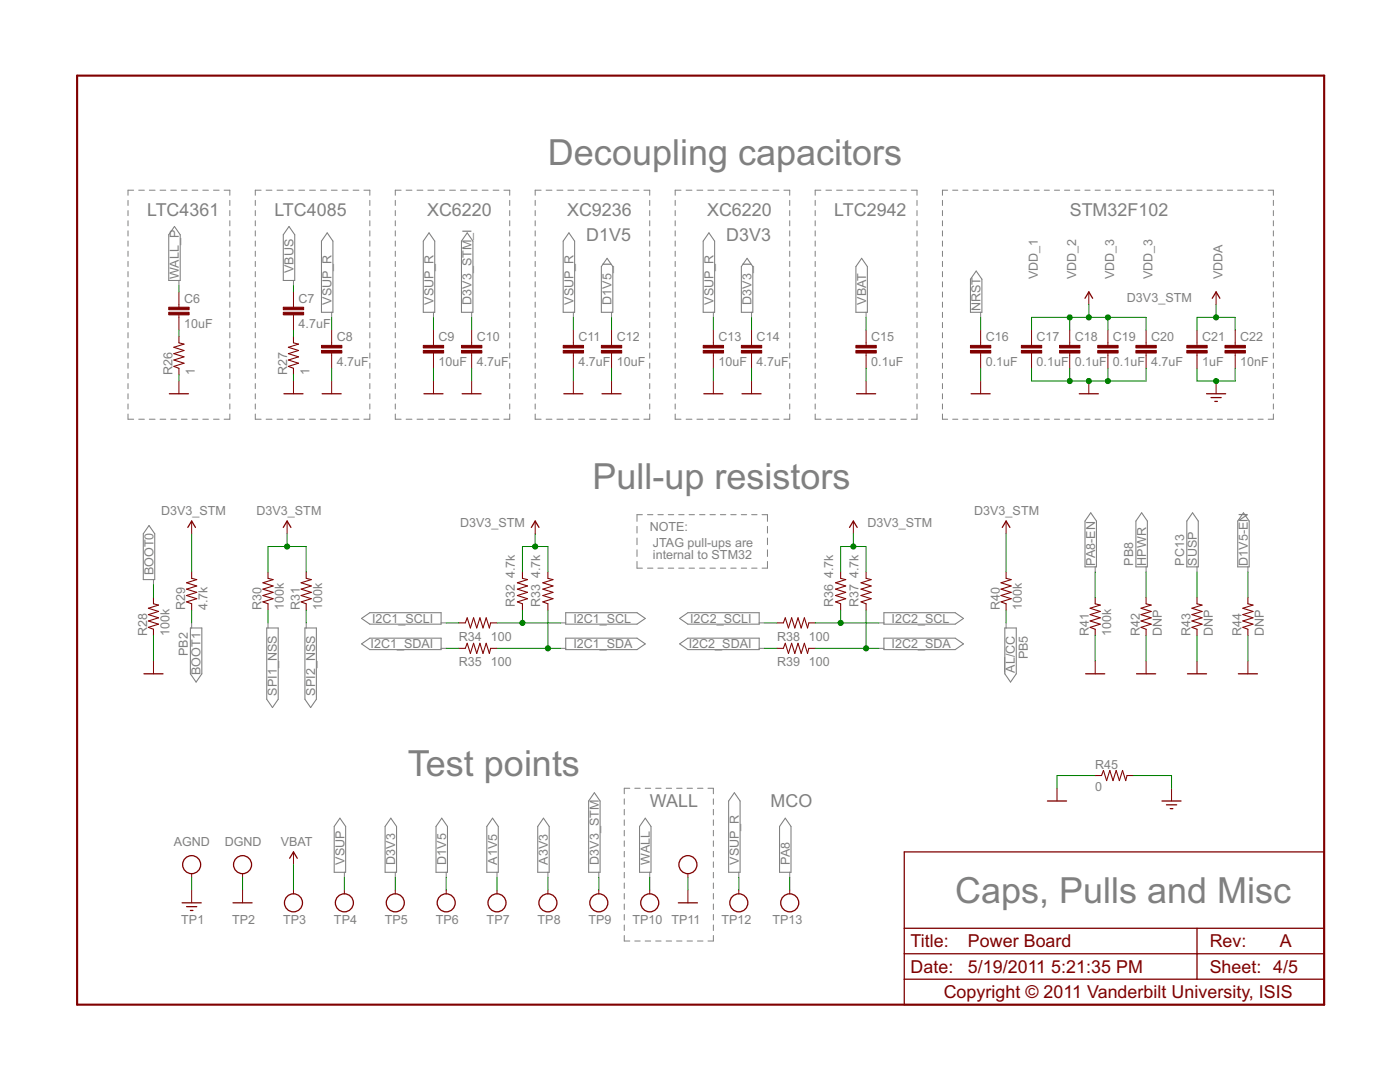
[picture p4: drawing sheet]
<svg xmlns="http://www.w3.org/2000/svg" width="279mm" height="216mm" viewBox="0 0 279 216" stroke-linecap="round" stroke-linejoin="round" font-family="sans-serif">
<defs><g id="words">
<g font-size="8" fill="#808080">
<text x="109.4" y="32.9">Decoupling capacitors</text>
<text x="118.2" y="97.6">Pull-up resistors</text>
<text x="81.4" y="154.8">Test points</text>
<text x="190.6" y="180.2">Caps, Pulls and Misc</text>
</g>
<g font-size="4" fill="#808080">
<text x="29.4" y="43">LTC4361</text>
<text x="54.8" y="43">LTC4085</text>
<text x="85.2" y="43">XC6220</text>
<text x="113.2" y="43">XC9236</text>
<text x="141.1" y="43">XC6220</text>
<text x="166.5" y="43">LTC2942</text>
<text x="213.5" y="43">STM32F102</text>
<text x="117" y="48.1">D1V5</text>
<text x="144.9" y="48.1">D3V3</text>
<text x="129.7" y="161.1">WALL</text>
<text x="153.8" y="161.1">MCO</text>
</g>
<g font-size="4" fill="#800000">
<text x="181.7" y="189">Title:</text>
<text x="193.2" y="189">Power Board</text>
<text x="241.4" y="189">Rev:</text>
<text x="255.4" y="189">A</text>
<text x="181.7" y="194.1">Date:</text>
<text x="193.2" y="194.1">5/19/2011</text>
<text x="209.8" y="194.1">5:21:35 PM</text>
<text x="241.4" y="194.1">Sheet: 4/5</text>
<text x="188.3" y="199.2">Copyright © 2011 Vanderbilt University, ISIS</text>
</g>
<g font-size="2.8" fill="#808080">
<text x="35.7" y="55.7" transform="rotate(-90 35.7 55.7)">WALL_P</text>
<text x="58.6" y="54.5" transform="rotate(-90 58.6 54.5)">VBUS</text>
<text x="207.1" y="55.7" transform="rotate(-90 207.1 55.7)">VDD_1</text>
<text x="214.8" y="55.7" transform="rotate(-90 214.8 55.7)">VDD_2</text>
<text x="222.4" y="55.7" transform="rotate(-90 222.4 55.7)">VDD_3</text>
<text x="230" y="55.7" transform="rotate(-90 230 55.7)">VDD_3</text>
<text x="244" y="55.7" transform="rotate(-90 244 55.7)">VDDA</text>
<text x="36.7" y="65.5">10uF</text>
<text x="36.7" y="60.4">C6</text>
<text x="59.6" y="65.5">4.7uF</text>
<text x="59.6" y="60.4">C7</text>
<text x="66.2" y="60.8" transform="rotate(-90 66.2 60.8)">VSUP_R</text>
<text x="86.5" y="60.8" transform="rotate(-90 86.5 60.8)">VSUP_R</text>
<text x="94.1" y="60.8" transform="rotate(-90 94.1 60.8)">D3V3_STM_I</text>
<text x="114.4" y="60.8" transform="rotate(-90 114.4 60.8)">VSUP_R</text>
<text x="122.1" y="60.8" transform="rotate(-90 122.1 60.8)">D1V5_I</text>
<text x="142.4" y="60.8" transform="rotate(-90 142.4 60.8)">VSUP_R</text>
<text x="150" y="60.8" transform="rotate(-90 150 60.8)">D3V3_I</text>
<text x="172.8" y="60.8" transform="rotate(-90 172.8 60.8)">VBAT</text>
<text x="195.7" y="62.1" transform="rotate(-90 195.7 62.1)">NRST</text>
<text x="224.9" y="60.2">D3V3_STM</text>
<text x="67.2" y="68">C8</text>
<text x="87.5" y="68">C9</text>
<text x="95.1" y="68">C10</text>
<text x="115.5" y="68">C11</text>
<text x="123.1" y="68">C12</text>
<text x="143.4" y="68">C13</text>
<text x="151" y="68">C14</text>
<text x="173.9" y="68">C15</text>
<text x="196.7" y="68">C16</text>
<text x="206.9" y="68">C17</text>
<text x="214.5" y="68">C18</text>
<text x="222.1" y="68">C19</text>
<text x="229.7" y="68">C20</text>
<text x="239.9" y="68">C21</text>
<text x="247.5" y="68">C22</text>
<text x="34.4" y="74.8" transform="rotate(-90 34.4 74.8)">R26</text>
<text x="38.9" y="74.8" transform="rotate(-90 38.9 74.8)">1</text>
<text x="57.3" y="74.8" transform="rotate(-90 57.3 74.8)">R27</text>
<text x="61.7" y="74.8" transform="rotate(-90 61.7 74.8)">1</text>
<text x="67.2" y="73.1">4.7uF</text>
<text x="87.5" y="73.1">10uF</text>
<text x="95.1" y="73.1">4.7uF</text>
<text x="115.5" y="73.1">4.7uF</text>
<text x="123.1" y="73.1">10uF</text>
<text x="143.4" y="73.1">10uF</text>
<text x="151" y="73.1">4.7uF</text>
<text x="173.9" y="73.1">0.1uF</text>
<text x="196.7" y="73.1">0.1uF</text>
<text x="206.9" y="73.1">0.1uF</text>
<text x="214.5" y="73.1">0.1uF</text>
<text x="222.1" y="73.1">0.1uF</text>
<text x="229.7" y="73.1">4.7uF</text>
<text x="239.9" y="73.1">1uF</text>
<text x="247.5" y="73.1">10nF</text>
<text x="32.1" y="102.7">D3V3_STM</text>
<text x="51.2" y="102.7">D3V3_STM</text>
<text x="91.8" y="105.2">D3V3_STM</text>
<text x="129.7" y="105.9">NOTE:</text>
<text x="173.1" y="105.2">D3V3_STM</text>
<text x="194.4" y="102.7">D3V3_STM</text>
<text x="130.3" y="109">JTAG pull-ups are</text>
<text x="130.3" y="111.6">internal to STM32</text>
<text x="218.6" y="112.9" transform="rotate(-90 218.6 112.9)">PA8-EN</text>
<text x="226.2" y="112.9" transform="rotate(-90 226.2 112.9)">PB8</text>
<text x="228.7" y="112.9" transform="rotate(-90 228.7 112.9)">HPWR</text>
<text x="236.3" y="112.9" transform="rotate(-90 236.3 112.9)">PC13</text>
<text x="238.9" y="112.9" transform="rotate(-90 238.9 112.9)">SUSP</text>
<text x="249" y="112.9" transform="rotate(-90 249 112.9)">D1V5-EN</text>
<text x="30.6" y="114.8" transform="rotate(-90 30.6 114.8)">BOOT0</text>
<text x="102.8" y="115.4" transform="rotate(-90 102.8 115.4)">4.7k</text>
<text x="107.8" y="115.4" transform="rotate(-90 107.8 115.4)">4.7k</text>
<text x="166.2" y="115.4" transform="rotate(-90 166.2 115.4)">4.7k</text>
<text x="171.3" y="115.4" transform="rotate(-90 171.3 115.4)">4.7k</text>
<text x="37" y="121.7" transform="rotate(-90 37 121.7)">R29</text>
<text x="41.4" y="121.7" transform="rotate(-90 41.4 121.7)">4.7k</text>
<text x="52.2" y="121.7" transform="rotate(-90 52.2 121.7)">R30</text>
<text x="56.7" y="121.7" transform="rotate(-90 56.7 121.7)">100k</text>
<text x="59.8" y="121.7" transform="rotate(-90 59.8 121.7)">R31</text>
<text x="64.3" y="121.7" transform="rotate(-90 64.3 121.7)">100k</text>
<text x="74.2" y="124.3">I2C1_SCLI</text>
<text x="102.8" y="121.1" transform="rotate(-90 102.8 121.1)">R32</text>
<text x="107.8" y="121.1" transform="rotate(-90 107.8 121.1)">R33</text>
<text x="114.4" y="124.3">I2C1_SCL</text>
<text x="137.7" y="124.3">I2C2_SCLI</text>
<text x="166.2" y="121.1" transform="rotate(-90 166.2 121.1)">R36</text>
<text x="171.3" y="121.1" transform="rotate(-90 171.3 121.1)">R37</text>
<text x="177.9" y="124.3">I2C2_SCL</text>
<text x="199.5" y="121.7" transform="rotate(-90 199.5 121.7)">R40</text>
<text x="204" y="121.7" transform="rotate(-90 204 121.7)">100k</text>
<text x="29.4" y="126.8" transform="rotate(-90 29.4 126.8)">R28</text>
<text x="33.8" y="126.8" transform="rotate(-90 33.8 126.8)">100k</text>
<text x="37.5" y="130.9" transform="rotate(-90 37.5 130.9)">PB2</text>
<text x="74" y="129.4">I2C1_SDAI</text>
<text x="91.6" y="127.8">R34</text>
<text x="97.9" y="127.8">100</text>
<text x="114.4" y="129.4">I2C1_SDA</text>
<text x="137.5" y="129.4">I2C2_SDAI</text>
<text x="155.1" y="127.8">R38</text>
<text x="161.4" y="127.8">100</text>
<text x="177.9" y="129.4">I2C2_SDA</text>
<text x="205.1" y="131.6" transform="rotate(-90 205.1 131.6)">PB5</text>
<text x="217.3" y="126.8" transform="rotate(-90 217.3 126.8)">R41</text>
<text x="221.7" y="126.8" transform="rotate(-90 221.7 126.8)">100k</text>
<text x="227.4" y="126.8" transform="rotate(-90 227.4 126.8)">R42</text>
<text x="231.9" y="126.8" transform="rotate(-90 231.9 126.8)">DNP</text>
<text x="237.6" y="126.8" transform="rotate(-90 237.6 126.8)">R43</text>
<text x="242.1" y="126.8" transform="rotate(-90 242.1 126.8)">DNP</text>
<text x="247.8" y="126.8" transform="rotate(-90 247.8 126.8)">R44</text>
<text x="252.2" y="126.8" transform="rotate(-90 252.2 126.8)">DNP</text>
<text x="40" y="134.7" transform="rotate(-90 40 134.7)">BOOT1</text>
<text x="91.6" y="132.9">R35</text>
<text x="97.9" y="132.9">100</text>
<text x="155.1" y="132.9">R39</text>
<text x="161.4" y="132.9">100</text>
<text x="202.6" y="134.2" transform="rotate(-90 202.6 134.2)">AL/CC</text>
<text x="55.3" y="138.8" transform="rotate(-90 55.3 138.8)">SPI1_NSS</text>
<text x="62.9" y="138.8" transform="rotate(-90 62.9 138.8)">SPI2_NSS</text>
<text x="218.6" y="153.5">R45</text>
<text x="218.6" y="157.9">0</text>
<text x="34.7" y="168.7">AGND</text>
<text x="44.8" y="168.7">DGND</text>
<text x="56" y="168.7">VBAT</text>
<text x="68.7" y="172.5" transform="rotate(-90 68.7 172.5)">VSUP</text>
<text x="78.9" y="172.5" transform="rotate(-90 78.9 172.5)">D3V3</text>
<text x="89" y="172.5" transform="rotate(-90 89 172.5)">D1V5</text>
<text x="99.2" y="172.5" transform="rotate(-90 99.2 172.5)">A1V5</text>
<text x="109.4" y="172.5" transform="rotate(-90 109.4 172.5)">A3V3</text>
<text x="119.5" y="172.5" transform="rotate(-90 119.5 172.5)">D3V3_STM</text>
<text x="129.7" y="172.5" transform="rotate(-90 129.7 172.5)">WALL</text>
<text x="147.5" y="172.5" transform="rotate(-90 147.5 172.5)">VSUP_R</text>
<text x="157.6" y="172.5" transform="rotate(-90 157.6 172.5)">PA8</text>
<text x="36.2" y="184.5">TP1</text>
<text x="46.3" y="184.5">TP2</text>
<text x="56.5" y="184.5">TP3</text>
<text x="66.6" y="184.5">TP4</text>
<text x="76.8" y="184.5">TP5</text>
<text x="87" y="184.5">TP6</text>
<text x="97.1" y="184.5">TP7</text>
<text x="107.3" y="184.5">TP8</text>
<text x="117.4" y="184.5">TP9</text>
<text x="126.2" y="184.5">TP10 TP11</text>
<text x="144" y="184.5">TP12</text>
<text x="154.1" y="184.5">TP13</text>
</g>
</g></defs>
<g fill="#808080" stroke="#808080" stroke-width=".2">
<path d="M188.1 38h1z"/>
<path d="M190.1 38h1.1z"/>
<path d="M192.2 38h1z"/>
<path d="M194.2 38h1z"/>
<path d="M196.2 38h1.1z"/>
<path d="M198.2 38h1.1z"/>
<path d="M200.3 38h1z"/>
<path d="M202.3 38h1z"/>
<path d="M204.3 38h1.1z"/>
<path d="M206.4 38h1z"/>
<path d="M208.4 38h1z"/>
<path d="M210.4 38h1.1z"/>
<path d="M212.4 38h1.1z"/>
<path d="M214.5 38h1z"/>
<path d="M216.5 38h1.1z"/>
<path d="M218.5 38h1.1z"/>
<path d="M220.6 38h1z"/>
<path d="M222.6 38h1z"/>
<path d="M224.6 38h1.1z"/>
<path d="M226.7 38h1z"/>
<path d="M228.7 38h1z"/>
<path d="M230.7 38h1.1z"/>
<path d="M232.8 38h1z"/>
<path d="M234.8 38h1z"/>
<path d="M236.8 38h1.1z"/>
<path d="M238.9 38h1z"/>
<path d="M240.9 38h1z"/>
<path d="M242.9 38h1.1z"/>
<path d="M245 38h1z"/>
<path d="M247 38h1z"/>
<path d="M249 38h1.1z"/>
<path d="M251.1 38h1z"/>
<path d="M253.1 38h1z"/>
<path d="M254.1 38v1z"/>
<path d="M254.1 40v1z"/>
<path d="M254.1 42v1z"/>
<path d="M254.1 44v1.1z"/>
<path d="M254.1 46.1v1z"/>
<path d="M254.1 48.1v1z"/>
<path d="M254.1 50.1v1.1z"/>
<path d="M254.1 52.2v1z"/>
<path d="M254.1 54.2v1z"/>
<path d="M254.1 56.2v1.1z"/>
<path d="M254.1 58.3v1z"/>
<path d="M254.1 60.3v1z"/>
<path d="M254.1 62.3v1.1z"/>
<path d="M254.1 64.3v1.1z"/>
<path d="M254.1 66.4v1z"/>
<path d="M254.1 68.4v1z"/>
<path d="M254.1 70.4v1.1z"/>
<path d="M254.1 72.5v1z"/>
<path d="M254.1 74.5v1z"/>
<path d="M254.1 76.5v1.1z"/>
<path d="M254.1 78.6v1z"/>
<path d="M254.1 80.6v1z"/>
<path d="M254.1 82.6v1.1z"/>
<path d="M253.1 83.7h1z"/>
<path d="M251.1 83.7h1z"/>
<path d="M249 83.7h1.1z"/>
<path d="M247 83.7h1z"/>
<path d="M245 83.7h1z"/>
<path d="M242.9 83.7h1.1z"/>
<path d="M240.9 83.7h1z"/>
<path d="M238.9 83.7h1z"/>
<path d="M236.8 83.7h1.1z"/>
<path d="M234.8 83.7h1z"/>
<path d="M232.8 83.7h1z"/>
<path d="M230.7 83.7h1.1z"/>
<path d="M228.7 83.7h1z"/>
<path d="M226.7 83.7h1z"/>
<path d="M224.6 83.7h1.1z"/>
<path d="M222.6 83.7h1z"/>
<path d="M220.6 83.7h1z"/>
<path d="M218.5 83.7h1.1z"/>
<path d="M216.5 83.7h1.1z"/>
<path d="M214.5 83.7h1z"/>
<path d="M212.5 83.7h1z"/>
<path d="M210.4 83.7h1.1z"/>
<path d="M208.4 83.7h1z"/>
<path d="M206.4 83.7h1z"/>
<path d="M204.3 83.7h1.1z"/>
<path d="M202.3 83.7h1z"/>
<path d="M200.3 83.7h1z"/>
<path d="M198.2 83.7h1.1z"/>
<path d="M196.2 83.7h1.1z"/>
<path d="M194.2 83.7h1z"/>
<path d="M192.2 83.7h1z"/>
<path d="M190.1 83.7h1.1z"/>
<path d="M188.1 83.7h1z"/>
<path d="M188.1 82.6v1.1z"/>
<path d="M188.1 80.6v1z"/>
<path d="M188.1 78.6v1z"/>
<path d="M188.1 76.5v1.1z"/>
<path d="M188.1 74.5v1z"/>
<path d="M188.1 72.5v1z"/>
<path d="M188.1 70.4v1.1z"/>
<path d="M188.1 68.4v1z"/>
<path d="M188.1 66.4v1z"/>
<path d="M188.1 64.3v1.1z"/>
<path d="M188.1 62.3v1.1z"/>
<path d="M188.1 60.3v1z"/>
<path d="M188.1 58.3v1z"/>
<path d="M188.1 56.2v1.1z"/>
<path d="M188.1 54.2v1z"/>
<path d="M188.1 52.2v1z"/>
<path d="M188.1 50.1v1.1z"/>
<path d="M188.1 48.1v1z"/>
<path d="M188.1 46.1v1z"/>
<path d="M188.1 44v1.1z"/>
<path d="M188.1 42v1z"/>
<path d="M188.1 40v1z"/>
<path d="M188.1 38v1z"/>
<path d="M45.9 38v1z"/>
<path d="M45.9 40v1z"/>
<path d="M45.9 42v1z"/>
<path d="M45.9 44v1.1z"/>
<path d="M45.9 46.1v1z"/>
<path d="M45.9 48.1v1z"/>
<path d="M45.9 50.1v1.1z"/>
<path d="M45.9 52.2v1z"/>
<path d="M45.9 54.2v1z"/>
<path d="M45.9 56.2v1.1z"/>
<path d="M45.9 58.3v1z"/>
<path d="M45.9 60.3v1z"/>
<path d="M45.9 62.3v1.1z"/>
<path d="M45.9 64.3v1.1z"/>
<path d="M45.9 66.4v1z"/>
<path d="M45.9 68.4v1z"/>
<path d="M45.9 70.4v1.1z"/>
<path d="M45.9 72.5v1z"/>
<path d="M45.9 74.5v1z"/>
<path d="M45.9 76.5v1.1z"/>
<path d="M45.9 78.6v1z"/>
<path d="M45.9 80.6v1z"/>
<path d="M45.9 82.6v1.1z"/>
<path d="M44.7 83.7h1.2z"/>
<path d="M42.6 83.7h1.1z"/>
<path d="M40.5 83.7h1.1z"/>
<path d="M38.3 83.7h1.2z"/>
<path d="M36.2 83.7h1.1z"/>
<path d="M34.1 83.7h1.1z"/>
<path d="M31.9 83.7h1.2z"/>
<path d="M29.8 83.7h1.1z"/>
<path d="M27.7 83.7h1.1z"/>
<path d="M25.5 83.7h1.2z"/>
<path d="M25.5 82.6v1.1z"/>
<path d="M25.5 80.6v1z"/>
<path d="M25.5 78.6v1z"/>
<path d="M25.5 76.5v1.1z"/>
<path d="M25.5 74.5v1z"/>
<path d="M25.5 72.5v1z"/>
<path d="M25.5 70.4v1.1z"/>
<path d="M25.5 68.4v1z"/>
<path d="M25.5 66.4v1z"/>
<path d="M25.5 64.3v1.1z"/>
<path d="M25.5 62.3v1.1z"/>
<path d="M25.5 60.3v1z"/>
<path d="M25.5 58.3v1z"/>
<path d="M25.5 56.2v1.1z"/>
<path d="M25.5 54.2v1z"/>
<path d="M25.5 52.2v1z"/>
<path d="M25.5 50.1v1.1z"/>
<path d="M25.5 48.1v1z"/>
<path d="M25.5 46.1v1z"/>
<path d="M25.5 44v1.1z"/>
<path d="M25.5 42v1z"/>
<path d="M25.5 40v1z"/>
<path d="M25.5 38v1z"/>
<path d="M25.5 38h1.2z"/>
<path d="M27.7 38h1.1z"/>
<path d="M29.8 38h1.1z"/>
<path d="M31.9 38h1.2z"/>
<path d="M34.1 38h1.1z"/>
<path d="M36.2 38h1.1z"/>
<path d="M38.3 38h1.2z"/>
<path d="M40.5 38h1.1z"/>
<path d="M42.6 38h1.1z"/>
<path d="M44.7 38h1.2z"/>
<path d="M50.9 38h1.2z"/>
<path d="M53.1 38h1.2z"/>
<path d="M55.3 38h1.2z"/>
<path d="M57.4 38h1.2z"/>
<path d="M59.6 38h1.2z"/>
<path d="M61.8 38h1.1z"/>
<path d="M64 38h1.1z"/>
<path d="M66.1 38h1.2z"/>
<path d="M68.3 38h1.2z"/>
<path d="M70.5 38h1.1z"/>
<path d="M72.6 38h1.2z"/>
<path d="M73.8 38v1z"/>
<path d="M73.8 40v1z"/>
<path d="M73.8 42v1z"/>
<path d="M73.8 44v1.1z"/>
<path d="M73.8 46.1v1z"/>
<path d="M73.8 48.1v1z"/>
<path d="M73.8 50.1v1.1z"/>
<path d="M73.8 52.2v1z"/>
<path d="M73.8 54.2v1z"/>
<path d="M73.8 56.2v1.1z"/>
<path d="M73.8 58.3v1z"/>
<path d="M73.8 60.3v1z"/>
<path d="M73.8 62.3v1.1z"/>
<path d="M73.8 64.3v1.1z"/>
<path d="M73.8 66.4v1z"/>
<path d="M73.8 68.4v1z"/>
<path d="M73.8 70.4v1.1z"/>
<path d="M73.8 72.5v1z"/>
<path d="M73.8 74.5v1z"/>
<path d="M73.8 76.5v1.1z"/>
<path d="M73.8 78.6v1z"/>
<path d="M73.8 80.6v1z"/>
<path d="M73.8 82.6v1.1z"/>
<path d="M72.6 83.7h1.2z"/>
<path d="M70.5 83.7h1.1z"/>
<path d="M68.3 83.7h1.2z"/>
<path d="M66.1 83.7h1.2z"/>
<path d="M64 83.7h1.1z"/>
<path d="M61.8 83.7h1.1z"/>
<path d="M59.6 83.7h1.2z"/>
<path d="M57.4 83.7h1.2z"/>
<path d="M55.3 83.7h1.2z"/>
<path d="M53.1 83.7h1.2z"/>
<path d="M50.9 83.7h1.2z"/>
<path d="M50.9 82.6v1.1z"/>
<path d="M50.9 80.6v1z"/>
<path d="M50.9 78.6v1z"/>
<path d="M50.9 76.5v1.1z"/>
<path d="M50.9 74.5v1z"/>
<path d="M50.9 72.5v1z"/>
<path d="M50.9 70.4v1.1z"/>
<path d="M50.9 68.4v1z"/>
<path d="M50.9 66.4v1z"/>
<path d="M50.9 64.3v1.1z"/>
<path d="M50.9 62.3v1.1z"/>
<path d="M50.9 60.3v1z"/>
<path d="M50.9 58.3v1z"/>
<path d="M50.9 56.2v1.1z"/>
<path d="M50.9 54.2v1z"/>
<path d="M50.9 52.2v1z"/>
<path d="M50.9 50.1v1.1z"/>
<path d="M50.9 48.1v1z"/>
<path d="M50.9 46.1v1z"/>
<path d="M50.9 44v1.1z"/>
<path d="M50.9 42v1z"/>
<path d="M50.9 40v1z"/>
<path d="M50.9 38v1z"/>
<path d="M200.5 131.1v3.1z"/>
<path d="M157.6 38v1z"/>
<path d="M157.6 40v1z"/>
<path d="M157.6 42v1z"/>
<path d="M157.6 44v1.1z"/>
<path d="M157.6 46.1v1z"/>
<path d="M157.6 48.1v1z"/>
<path d="M157.6 50.1v1.1z"/>
<path d="M157.6 52.2v1z"/>
<path d="M157.6 54.2v1z"/>
<path d="M157.6 56.2v1.1z"/>
<path d="M157.6 58.3v1z"/>
<path d="M157.6 60.3v1z"/>
<path d="M157.6 62.3v1.1z"/>
<path d="M157.6 64.3v1.1z"/>
<path d="M157.6 66.4v1z"/>
<path d="M157.6 68.4v1z"/>
<path d="M157.6 70.4v1.1z"/>
<path d="M157.6 72.5v1z"/>
<path d="M157.6 74.5v1z"/>
<path d="M157.6 76.5v1.1z"/>
<path d="M157.6 78.6v1z"/>
<path d="M157.6 80.6v1z"/>
<path d="M157.6 82.6v1.1z"/>
<path d="M156.4 83.7h1.2z"/>
<path d="M154.3 83.7h1.1z"/>
<path d="M152.1 83.7h1.2z"/>
<path d="M149.9 83.7h1.2z"/>
<path d="M147.8 83.7h1.1z"/>
<path d="M145.6 83.7h1.2z"/>
<path d="M143.4 83.7h1.2z"/>
<path d="M141.3 83.7h1.1z"/>
<path d="M139.1 83.7h1.2z"/>
<path d="M136.9 83.7h1.2z"/>
<path d="M134.7 83.7h1.2z"/>
<path d="M134.7 82.6v1.1z"/>
<path d="M134.7 80.6v1z"/>
<path d="M134.7 78.6v1z"/>
<path d="M134.7 76.5v1.1z"/>
<path d="M134.7 74.5v1z"/>
<path d="M134.7 72.5v1z"/>
<path d="M134.7 70.4v1.1z"/>
<path d="M134.7 68.4v1z"/>
<path d="M134.7 66.4v1z"/>
<path d="M134.7 64.3v1.1z"/>
<path d="M134.7 62.3v1.1z"/>
<path d="M134.7 60.3v1z"/>
<path d="M134.7 58.3v1z"/>
<path d="M134.7 56.2v1.1z"/>
<path d="M134.7 54.2v1z"/>
<path d="M134.7 52.2v1z"/>
<path d="M134.7 50.1v1.1z"/>
<path d="M134.7 48.1v1z"/>
<path d="M134.7 46.1v1z"/>
<path d="M134.7 44v1.1z"/>
<path d="M134.7 42v1z"/>
<path d="M134.7 40v1z"/>
<path d="M134.7 38v1z"/>
<path d="M134.7 38h1.2z"/>
<path d="M136.9 38h1.2z"/>
<path d="M139.1 38h1.2z"/>
<path d="M141.3 38h1.1z"/>
<path d="M143.4 38h1.2z"/>
<path d="M145.6 38h1.2z"/>
<path d="M147.8 38h1.1z"/>
<path d="M149.9 38h1.2z"/>
<path d="M152.1 38h1.2z"/>
<path d="M154.3 38h1.1z"/>
<path d="M156.4 38h1.2z"/>
<path d="M162.7 82.6v1.1z"/>
<path d="M162.7 80.6v1z"/>
<path d="M162.7 78.6v1z"/>
<path d="M162.7 76.5v1.1z"/>
<path d="M162.7 74.5v1z"/>
<path d="M162.7 72.5v1z"/>
<path d="M162.7 70.4v1.1z"/>
<path d="M162.7 68.4v1z"/>
<path d="M162.7 66.4v1z"/>
<path d="M162.7 64.3v1.1z"/>
<path d="M162.7 62.3v1.1z"/>
<path d="M162.7 60.3v1z"/>
<path d="M162.7 58.3v1z"/>
<path d="M162.7 56.2v1.1z"/>
<path d="M162.7 54.2v1z"/>
<path d="M162.7 52.2v1z"/>
<path d="M162.7 50.1v1.1z"/>
<path d="M162.7 48.1v1z"/>
<path d="M162.7 46.1v1z"/>
<path d="M162.7 44v1.1z"/>
<path d="M162.7 42v1z"/>
<path d="M162.7 40v1z"/>
<path d="M162.7 38v1z"/>
<path d="M162.7 38h1.1z"/>
<path d="M164.8 38h1.1z"/>
<path d="M167 38h1.1z"/>
<path d="M169.1 38h1.1z"/>
<path d="M171.2 38h1.1z"/>
<path d="M173.4 38h1.1z"/>
<path d="M175.5 38h1.1z"/>
<path d="M177.6 38h1.2z"/>
<path d="M179.7 38h1.2z"/>
<path d="M181.9 38h1.1z"/>
<path d="M183 38v1z"/>
<path d="M183 40v1z"/>
<path d="M183 42v1z"/>
<path d="M183 44v1.1z"/>
<path d="M183 46.1v1z"/>
<path d="M183 48.1v1z"/>
<path d="M183 50.1v1.1z"/>
<path d="M183 52.2v1z"/>
<path d="M183 54.2v1z"/>
<path d="M183 56.2v1.1z"/>
<path d="M183 58.3v1z"/>
<path d="M183 60.3v1z"/>
<path d="M183 62.3v1.1z"/>
<path d="M183 64.3v1.1z"/>
<path d="M183 66.4v1z"/>
<path d="M183 68.4v1z"/>
<path d="M183 70.4v1.1z"/>
<path d="M183 72.5v1z"/>
<path d="M183 74.5v1z"/>
<path d="M183 76.5v1.1z"/>
<path d="M183 78.6v1z"/>
<path d="M183 80.6v1z"/>
<path d="M183 82.6v1.1z"/>
<path d="M181.9 83.7h1.1z"/>
<path d="M179.7 83.7h1.2z"/>
<path d="M177.6 83.7h1.2z"/>
<path d="M175.5 83.7h1.1z"/>
<path d="M173.4 83.7h1.1z"/>
<path d="M171.2 83.7h1.1z"/>
<path d="M169.1 83.7h1.1z"/>
<path d="M167 83.7h1.1z"/>
<path d="M164.8 83.7h1.1z"/>
<path d="M162.7 83.7h1.1z"/>
<path d="M124.6 157.3v1.1z"/>
<path d="M124.6 159.4v1.1z"/>
<path d="M124.6 161.5v1.1z"/>
<path d="M124.6 163.6v1.1z"/>
<path d="M124.6 165.7v1.1z"/>
<path d="M124.6 167.8v1.1z"/>
<path d="M124.6 169.9v1.1z"/>
<path d="M124.6 172v1.1z"/>
<path d="M124.6 174.1v1.1z"/>
<path d="M124.6 176.2v1.1z"/>
<path d="M124.6 178.3v1.1z"/>
<path d="M124.6 180.4v1.1z"/>
<path d="M124.6 182.5v1.1z"/>
<path d="M124.6 184.6v1.1z"/>
<path d="M124.6 186.7v1.1z"/>
<path d="M124.6 187.8h1.1z"/>
<path d="M126.7 187.8h1.1z"/>
<path d="M128.8 187.8h1.1z"/>
<path d="M130.9 187.8h1z"/>
<path d="M132.9 187.8h1.1z"/>
<path d="M135 187.8h1.1z"/>
<path d="M137.1 187.8h1.1z"/>
<path d="M139.2 187.8h1.1z"/>
<path d="M141.3 187.8h1.1z"/>
<path d="M142.4 186.7v1.1z"/>
<path d="M142.4 184.6v1.1z"/>
<path d="M142.4 182.5v1.1z"/>
<path d="M142.4 180.4v1.1z"/>
<path d="M142.4 178.3v1.1z"/>
<path d="M142.4 176.2v1.1z"/>
<path d="M142.4 174.1v1.1z"/>
<path d="M142.4 172v1.1z"/>
<path d="M142.4 169.9v1.1z"/>
<path d="M142.4 167.8v1.1z"/>
<path d="M142.4 165.7v1.1z"/>
<path d="M142.4 163.6v1.1z"/>
<path d="M142.4 161.5v1.1z"/>
<path d="M142.4 159.4v1.1z"/>
<path d="M142.4 157.3v1.1z"/>
<path d="M141.3 157.3h1.1z"/>
<path d="M139.2 157.3h1.1z"/>
<path d="M137.1 157.3h1.1z"/>
<path d="M135 157.3h1.1z"/>
<path d="M132.9 157.3h1.1z"/>
<path d="M130.9 157.3h1z"/>
<path d="M128.8 157.3h1.1z"/>
<path d="M126.7 157.3h1.1z"/>
<path d="M124.6 157.3h1.1z"/>
<path d="M127.1 102.7v1.3z"/>
<path d="M127.1 105v1.4z"/>
<path d="M127.1 107.4v1.3z"/>
<path d="M127.1 109.7v1.3z"/>
<path d="M127.1 112v1.4z"/>
<path d="M127.1 113.4h1.1z"/>
<path d="M129.2 113.4h1.1z"/>
<path d="M131.3 113.4h1.1z"/>
<path d="M133.4 113.4h1.1z"/>
<path d="M135.4 113.4h1.1z"/>
<path d="M137.5 113.4h1.1z"/>
<path d="M139.6 113.4h1.1z"/>
<path d="M141.7 113.4h1.1z"/>
<path d="M143.8 113.4h1z"/>
<path d="M145.8 113.4h1.1z"/>
<path d="M147.9 113.4h1.1z"/>
<path d="M150 113.4h1.1z"/>
<path d="M152.1 113.4h1.1z"/>
<path d="M153.2 112v1.4z"/>
<path d="M153.2 109.7v1.3z"/>
<path d="M153.2 107.4v1.3z"/>
<path d="M153.2 105v1.4z"/>
<path d="M153.2 102.7v1.3z"/>
<path d="M152.1 102.7h1.1z"/>
<path d="M150 102.7h1.1z"/>
<path d="M147.9 102.7h1.1z"/>
<path d="M145.8 102.7h1.1z"/>
<path d="M143.8 102.7h1z"/>
<path d="M141.7 102.7h1.1z"/>
<path d="M139.6 102.7h1.1z"/>
<path d="M137.5 102.7h1.1z"/>
<path d="M135.4 102.7h1.1z"/>
<path d="M133.4 102.7h1.1z"/>
<path d="M131.3 102.7h1.1z"/>
<path d="M129.2 102.7h1.1z"/>
<path d="M127.1 102.7h1.1z"/>
<path d="M101.7 38v1z"/>
<path d="M101.7 40v1z"/>
<path d="M101.7 42v1z"/>
<path d="M101.7 44v1.1z"/>
<path d="M101.7 46.1v1z"/>
<path d="M101.7 48.1v1z"/>
<path d="M101.7 50.1v1.1z"/>
<path d="M101.7 52.2v1z"/>
<path d="M101.7 54.2v1z"/>
<path d="M101.7 56.2v1.1z"/>
<path d="M101.7 58.3v1z"/>
<path d="M101.7 60.3v1z"/>
<path d="M101.7 62.3v1.1z"/>
<path d="M101.7 64.3v1.1z"/>
<path d="M101.7 66.4v1z"/>
<path d="M101.7 68.4v1z"/>
<path d="M101.7 70.4v1.1z"/>
<path d="M101.7 72.5v1z"/>
<path d="M101.7 74.5v1z"/>
<path d="M101.7 76.5v1.1z"/>
<path d="M101.7 78.6v1z"/>
<path d="M101.7 80.6v1z"/>
<path d="M101.7 82.6v1.1z"/>
<path d="M100.6 83.7h1.1z"/>
<path d="M98.4 83.7h1.2z"/>
<path d="M96.2 83.7h1.2z"/>
<path d="M94.1 83.7h1.1z"/>
<path d="M91.9 83.7h1.2z"/>
<path d="M89.7 83.7h1.2z"/>
<path d="M87.5 83.7h1.2z"/>
<path d="M85.4 83.7h1.2z"/>
<path d="M83.2 83.7h1.2z"/>
<path d="M81 83.7h1.2z"/>
<path d="M78.9 83.7h1.2z"/>
<path d="M78.9 82.6v1.1z"/>
<path d="M78.9 80.6v1z"/>
<path d="M78.9 78.6v1z"/>
<path d="M78.9 76.5v1.1z"/>
<path d="M78.9 74.5v1z"/>
<path d="M78.9 72.5v1z"/>
<path d="M78.9 70.4v1.1z"/>
<path d="M78.9 68.4v1z"/>
<path d="M78.9 66.4v1z"/>
<path d="M78.9 64.3v1.1z"/>
<path d="M78.9 62.3v1.1z"/>
<path d="M78.9 60.3v1z"/>
<path d="M78.9 58.3v1z"/>
<path d="M78.9 56.2v1.1z"/>
<path d="M78.9 54.2v1z"/>
<path d="M78.9 52.2v1z"/>
<path d="M78.9 50.1v1.1z"/>
<path d="M78.9 48.1v1z"/>
<path d="M78.9 46.1v1z"/>
<path d="M78.9 44v1.1z"/>
<path d="M78.9 42v1z"/>
<path d="M78.9 40v1z"/>
<path d="M78.9 38v1z"/>
<path d="M78.9 38h1.2z"/>
<path d="M81 38h1.2z"/>
<path d="M83.2 38h1.2z"/>
<path d="M85.4 38h1.2z"/>
<path d="M87.5 38h1.2z"/>
<path d="M89.7 38h1.2z"/>
<path d="M91.9 38h1.2z"/>
<path d="M94.1 38h1.1z"/>
<path d="M96.2 38h1.2z"/>
<path d="M98.4 38h1.2z"/>
<path d="M100.6 38h1.1z"/>
<path d="M129.7 38v1z"/>
<path d="M129.7 40v1z"/>
<path d="M129.7 42v1z"/>
<path d="M129.7 44v1.1z"/>
<path d="M129.7 46.1v1z"/>
<path d="M129.7 48.1v1z"/>
<path d="M129.7 50.1v1.1z"/>
<path d="M129.7 52.2v1z"/>
<path d="M129.7 54.2v1z"/>
<path d="M129.7 56.2v1.1z"/>
<path d="M129.7 58.3v1z"/>
<path d="M129.7 60.3v1z"/>
<path d="M129.7 62.3v1.1z"/>
<path d="M129.7 64.3v1.1z"/>
<path d="M129.7 66.4v1z"/>
<path d="M129.7 68.4v1z"/>
<path d="M129.7 70.4v1.1z"/>
<path d="M129.7 72.5v1z"/>
<path d="M129.7 74.5v1z"/>
<path d="M129.7 76.5v1.1z"/>
<path d="M129.7 78.6v1z"/>
<path d="M129.7 80.6v1z"/>
<path d="M129.7 82.6v1.1z"/>
<path d="M128.5 83.7h1.2z"/>
<path d="M126.3 83.7h1.2z"/>
<path d="M124.2 83.7h1.1z"/>
<path d="M122 83.7h1.2z"/>
<path d="M119.8 83.7h1.2z"/>
<path d="M117.7 83.7h1.1z"/>
<path d="M115.5 83.7h1.2z"/>
<path d="M113.3 83.7h1.2z"/>
<path d="M111.1 83.7h1.2z"/>
<path d="M109 83.7h1.2z"/>
<path d="M106.8 83.7h1.2z"/>
<path d="M106.8 82.6v1.1z"/>
<path d="M106.8 80.6v1z"/>
<path d="M106.8 78.6v1z"/>
<path d="M106.8 76.5v1.1z"/>
<path d="M106.8 74.5v1z"/>
<path d="M106.8 72.5v1z"/>
<path d="M106.8 70.4v1.1z"/>
<path d="M106.8 68.4v1z"/>
<path d="M106.8 66.4v1z"/>
<path d="M106.8 64.3v1.1z"/>
<path d="M106.8 62.3v1.1z"/>
<path d="M106.8 60.3v1z"/>
<path d="M106.8 58.3v1z"/>
<path d="M106.8 56.2v1.1z"/>
<path d="M106.8 54.2v1z"/>
<path d="M106.8 52.2v1z"/>
<path d="M106.8 50.1v1.1z"/>
<path d="M106.8 48.1v1z"/>
<path d="M106.8 46.1v1z"/>
<path d="M106.8 44v1.1z"/>
<path d="M106.8 42v1z"/>
<path d="M106.8 40v1z"/>
<path d="M106.8 38v1z"/>
<path d="M106.8 38h1.2z"/>
<path d="M109 38h1.2z"/>
<path d="M111.1 38h1.2z"/>
<path d="M113.3 38h1.2z"/>
<path d="M115.5 38h1.2z"/>
<path d="M117.7 38h1.1z"/>
<path d="M119.8 38h1.2z"/>
<path d="M122 38h1.2z"/>
<path d="M124.2 38h1.1z"/>
<path d="M126.3 38h1.2z"/>
<path d="M128.5 38h1.2z"/>
<path d="M68.7 174.1v1z"/>
<path d="M78.9 174.1v1z"/>
<path d="M89 174.1v1z"/>
<path d="M109.3 174.1v1z"/>
<path d="M99.2 174.1v1z"/>
<path d="M129.7 174.1v1z"/>
<path d="M88 124.3h1z"/>
<path d="M88 129.4h1z"/>
<path d="M111.9 124.3h1z"/>
<path d="M111.9 129.4h1z"/>
<path d="M151.5 124.3h1z"/>
<path d="M151.5 129.4h1z"/>
<path d="M175.4 124.3h1z"/>
<path d="M175.4 129.4h1z"/>
<path d="M200.8 124.3v1z"/>
<path d="M142.4 62.3v1z"/>
<path d="M172.8 62.3v1z"/>
<path d="M30.6 115.7v1z"/>
<path d="M38.2 124.3v1z"/>
<path d="M195.7 62.3v1z"/>
<path d="M53.5 124.3v1z"/>
<path d="M61.1 124.3v1z"/>
<path d="M157.6 174.1v1z"/>
<path d="M147.4 174.1v1z"/>
<path d="M35.7 56v1z"/>
<path d="M66.2 62.3v1z"/>
<path d="M58.6 56v1z"/>
<path d="M86.5 62.3v1z"/>
<path d="M94.1 62.3v1z"/>
<path d="M150 62.3v1z"/>
<path d="M114.4 62.3v1z"/>
<path d="M122 62.3v1z"/>
<path d="M218.6 113.1v1z"/>
<path d="M228.7 113.1v1z"/>
<path d="M238.9 113.1v1z"/>
<path d="M119.5 174.1v1z"/>
<path d="M249 113.1v1z"/>
</g>
<g fill="#808080" stroke="#808080" stroke-width=".21">
<path d="M69 164.9v9.2z"/>
<path d="M67.8 163.3l1.2 1.6z"/>
<path d="M67.8 163.3l-1.1 1.6z"/>
<path d="M66.7 164.9v9.2z"/>
<path d="M66.7 174.1h2z"/>
<path d="M68.7 174.1h.3z"/>
<path d="M79.1 164.9v9.2z"/>
<path d="M78 163.3l1.1 1.6z"/>
<path d="M78 163.3l-1.1 1.6z"/>
<path d="M76.9 164.9v9.2z"/>
<path d="M76.9 174.1h2z"/>
<path d="M78.9 174.1h.2z"/>
<path d="M89.3 164.9v9.2z"/>
<path d="M88.2 163.3l1.1 1.6z"/>
<path d="M88.2 163.3l-1.2 1.6z"/>
<path d="M87 164.9v9.2z"/>
<path d="M87 174.1h2z"/>
<path d="M89 174.1h.3z"/>
<path d="M109.6 164.9v9.2z"/>
<path d="M108.5 163.3l1.1 1.6z"/>
<path d="M108.5 163.3l-1.2 1.6z"/>
<path d="M107.3 164.9v9.2z"/>
<path d="M107.3 174.1h2z"/>
<path d="M109.3 174.1h.3z"/>
<path d="M99.4 164.9v9.2z"/>
<path d="M98.3 163.3l1.1 1.6z"/>
<path d="M98.3 163.3l-1.1 1.6z"/>
<path d="M97.2 164.9v9.2z"/>
<path d="M97.2 174.1h2z"/>
<path d="M99.2 174.1h.2z"/>
<path d="M129.9 164.9v9.2z"/>
<path d="M128.8 163.3l1.1 1.6z"/>
<path d="M128.8 163.3l-1.2 1.6z"/>
<path d="M127.6 164.9v9.2z"/>
<path d="M127.6 174.1h2.1z"/>
<path d="M129.7 174.1h.2z"/>
<path d="M73.8 124.5h14.2z"/>
<path d="M72.2 123.4l1.6 1.1z"/>
<path d="M72.2 123.4l1.6-1.1z"/>
<path d="M73.8 122.3h14.2z"/>
<path d="M88 122.3v2z"/>
<path d="M88 124.3v.2z"/>
<path d="M73.8 129.6h14.2z"/>
<path d="M72.2 128.5l1.6 1.1z"/>
<path d="M72.2 128.5l1.6-1.2z"/>
<path d="M73.8 127.3h14.2z"/>
<path d="M88 127.3v2.1z"/>
<path d="M88 129.4v.2z"/>
<path d="M112.9 124.5h14.2z"/>
<path d="M127.1 124.5l1.7-1.1z"/>
<path d="M127.1 122.3l1.7 1.1z"/>
<path d="M112.9 122.3h14.2z"/>
<path d="M112.9 122.3v2z"/>
<path d="M112.9 124.3v.2z"/>
<path d="M112.9 129.6h14.2z"/>
<path d="M127.1 129.6l1.7-1.1z"/>
<path d="M127.1 127.3l1.7 1.2z"/>
<path d="M112.9 127.3h14.2z"/>
<path d="M112.9 127.3v2.1z"/>
<path d="M112.9 129.4v.2z"/>
<path d="M137.3 124.5h14.2z"/>
<path d="M135.6 123.4l1.7 1.1z"/>
<path d="M135.6 123.4l1.7-1.1z"/>
<path d="M137.3 122.3h14.2z"/>
<path d="M151.5 122.3v2z"/>
<path d="M151.5 124.3v.2z"/>
<path d="M137.3 129.6h14.2z"/>
<path d="M135.6 128.5l1.7 1.1z"/>
<path d="M135.6 128.5l1.7-1.2z"/>
<path d="M137.3 127.3h14.2z"/>
<path d="M151.5 127.3v2.1z"/>
<path d="M151.5 129.4v.2z"/>
<path d="M176.4 124.5h14.2z"/>
<path d="M190.6 124.5l1.7-1.1z"/>
<path d="M190.6 122.3l1.7 1.1z"/>
<path d="M176.4 122.3h14.2z"/>
<path d="M176.4 122.3v2z"/>
<path d="M176.4 124.3v.2z"/>
<path d="M176.4 129.6h14.2z"/>
<path d="M190.6 129.6l1.7-1.1z"/>
<path d="M190.6 127.3l1.7 1.2z"/>
<path d="M176.4 127.3h14.2z"/>
<path d="M176.4 127.3v2.1z"/>
<path d="M176.4 129.4v.2z"/>
<path d="M200.5 125.3v9.2z"/>
<path d="M200.5 134.5l1.2 1.6z"/>
<path d="M202.8 134.5l-1.1 1.6z"/>
<path d="M202.8 125.3v9.2z"/>
<path d="M200.8 125.3h2z"/>
<path d="M200.5 125.3h.3z"/>
<path d="M142.6 48.1v14.2z"/>
<path d="M141.5 46.5l1.1 1.6z"/>
<path d="M141.5 46.5l-1.2 1.6z"/>
<path d="M140.3 48.1v14.2z"/>
<path d="M140.3 62.3h2.1z"/>
<path d="M142.4 62.3h.2z"/>
<path d="M173.1 53.2v9.1z"/>
<path d="M172 51.5l1.1 1.7z"/>
<path d="M172 51.5l-1.2 1.7z"/>
<path d="M170.8 53.2v9.1z"/>
<path d="M170.8 62.3h2z"/>
<path d="M172.8 62.3h.3z"/>
<path d="M30.9 106.5v9.2z"/>
<path d="M29.7 104.9l1.2 1.6z"/>
<path d="M29.7 104.9l-1.1 1.6z"/>
<path d="M28.6 106.5v9.2z"/>
<path d="M28.6 115.7h2z"/>
<path d="M30.6 115.7h.3z"/>
<path d="M38 125.3v9.2z"/>
<path d="M38 134.5l1.1 1.6z"/>
<path d="M40.3 134.5l-1.2 1.6z"/>
<path d="M40.3 125.3v9.2z"/>
<path d="M38.2 125.3h2.1z"/>
<path d="M38 125.3h.2z"/>
<path d="M196 55.7v6.6z"/>
<path d="M194.8 54.1l1.2 1.6z"/>
<path d="M194.8 54.1l-1.1 1.6z"/>
<path d="M193.7 55.7v6.6z"/>
<path d="M193.7 62.3h2z"/>
<path d="M195.7 62.3h.3z"/>
<path d="M53.2 125.3v14.2z"/>
<path d="M53.2 139.5l1.2 1.7z"/>
<path d="M55.5 139.5l-1.1 1.7z"/>
<path d="M55.5 125.3v14.2z"/>
<path d="M53.5 125.3h2z"/>
<path d="M53.2 125.3h.3z"/>
<path d="M60.9 125.3v14.2z"/>
<path d="M60.9 139.5l1.1 1.7z"/>
<path d="M63.1 139.5l-1.1 1.7z"/>
<path d="M63.1 125.3v14.2z"/>
<path d="M61.1 125.3h2z"/>
<path d="M60.9 125.3h.2z"/>
<path d="M157.9 164.9v9.2z"/>
<path d="M156.7 163.3l1.2 1.6z"/>
<path d="M156.7 163.3l-1.1 1.6z"/>
<path d="M155.6 164.9v9.2z"/>
<path d="M155.6 174.1h2z"/>
<path d="M157.6 174.1h.3z"/>
<path d="M147.7 159.8v14.3z"/>
<path d="M146.6 158.2l1.1 1.6z"/>
<path d="M146.6 158.2l-1.2 1.6z"/>
<path d="M145.4 159.8v14.3z"/>
<path d="M145.4 174.1h2z"/>
<path d="M147.4 174.1h.3z"/>
<path d="M36 46.8v9.2z"/>
<path d="M34.8 45.2l1.2 1.6z"/>
<path d="M34.8 45.2l-1.1 1.6z"/>
<path d="M33.7 46.8v9.2z"/>
<path d="M33.7 56h2z"/>
<path d="M35.7 56h.3z"/>
<path d="M66.4 48.1v14.2z"/>
<path d="M65.3 46.5l1.1 1.6z"/>
<path d="M65.3 46.5l-1.1 1.6z"/>
<path d="M64.2 48.1v14.2z"/>
<path d="M64.2 62.3h2z"/>
<path d="M66.2 62.3h.2z"/>
<path d="M58.8 46.8v9.2z"/>
<path d="M57.7 45.2l1.1 1.6z"/>
<path d="M57.7 45.2l-1.2 1.6z"/>
<path d="M56.5 46.8v9.2z"/>
<path d="M56.5 56h2.1z"/>
<path d="M58.6 56h.2z"/>
<path d="M86.8 48.1v14.2z"/>
<path d="M85.6 46.5l1.2 1.6z"/>
<path d="M85.6 46.5l-1.1 1.6z"/>
<path d="M84.5 48.1v14.2z"/>
<path d="M84.5 62.3h2z"/>
<path d="M86.5 62.3h.3z"/>
<path d="M94.4 48.1v14.2z"/>
<path d="M93.2 46.5l1.2 1.6z"/>
<path d="M93.2 46.5l-1.1 1.6z"/>
<path d="M92.1 48.1v14.2z"/>
<path d="M92.1 62.3h2z"/>
<path d="M94.1 62.3h.3z"/>
<path d="M150.2 53.2v9.1z"/>
<path d="M149.1 51.5l1.1 1.7z"/>
<path d="M149.1 51.5l-1.1 1.7z"/>
<path d="M148 53.2v9.1z"/>
<path d="M148 62.3h2z"/>
<path d="M150 62.3h.2z"/>
<path d="M114.7 48.1v14.2z"/>
<path d="M113.5 46.5l1.2 1.6z"/>
<path d="M113.5 46.5l-1.1 1.6z"/>
<path d="M112.4 48.1v14.2z"/>
<path d="M112.4 62.3h2z"/>
<path d="M114.4 62.3h.3z"/>
<path d="M122.3 53.2v9.1z"/>
<path d="M121.2 51.5l1.1 1.7z"/>
<path d="M121.2 51.5l-1.2 1.7z"/>
<path d="M120 53.2v9.1z"/>
<path d="M120 62.3h2z"/>
<path d="M122 62.3h.3z"/>
<path d="M218.8 104v9.1z"/>
<path d="M217.7 102.3l1.1 1.7z"/>
<path d="M217.7 102.3l-1.2 1.7z"/>
<path d="M216.5 104v9.1z"/>
<path d="M216.5 113.1h2.1z"/>
<path d="M218.6 113.1h.2z"/>
<path d="M229 104v9.1z"/>
<path d="M227.8 102.3l1.2 1.7z"/>
<path d="M227.8 102.3l-1.1 1.7z"/>
<path d="M226.7 104v9.1z"/>
<path d="M226.7 113.1h2z"/>
<path d="M228.7 113.1h.3z"/>
<path d="M239.1 104v9.1z"/>
<path d="M238 102.3l1.1 1.7z"/>
<path d="M238 102.3l-1.1 1.7z"/>
<path d="M236.9 104v9.1z"/>
<path d="M236.9 113.1h2z"/>
<path d="M238.9 113.1h.2z"/>
<path d="M119.8 159.8v14.3z"/>
<path d="M118.6 158.2l1.2 1.6z"/>
<path d="M118.6 158.2l-1.1 1.6z"/>
<path d="M117.5 159.8v14.3z"/>
<path d="M117.5 174.1h2z"/>
<path d="M119.5 174.1h.3z"/>
<path d="M249.3 104v9.1z"/>
<path d="M248.2 102.3l1.1 1.7z"/>
<path d="M248.2 102.3l-1.2 1.7z"/>
<path d="M247 104v9.1z"/>
<path d="M247 113.1h2z"/>
<path d="M249 113.1h.3z"/>
</g>
<g fill="#800000" stroke="#800000" stroke-width=".42">
<path d="M15.4 15.1h248.9z"/>
<path d="M264.3 15.1v185.4z"/>
<path d="M15.4 15.1v185.4z"/>
<path d="M15.4 200.5h248.9z"/>
</g>
<g fill="#800000" stroke="#800000" stroke-width=".25">
<path d="M180.5 195.4h58.4z"/>
<path d="M180.5 190.3v5.1z"/>
<path d="M180.5 190.3h58.4z"/>
<path d="M238.9 190.3v5.1z"/>
<path d="M238.9 195.4h25.4z"/>
<path d="M238.9 190.3h25.4z"/>
<path d="M264.3 190.3v5.1z"/>
<path d="M180.5 185.2v5.1z"/>
<path d="M180.5 170h83.8z"/>
<path d="M264.3 170v15.2z"/>
<path d="M180.5 185.2h58.4z"/>
<path d="M238.9 185.2h25.4z"/>
<path d="M180.5 170v15.2z"/>
<path d="M264.3 185.2v5.1z"/>
<path d="M180.5 195.4v5.1z"/>
<path d="M180.5 200.5h83.8z"/>
<path d="M264.3 195.4v5.1z"/>
<path d="M238.9 185.2v5.1z"/>
<path d="M231.9 159.8h3.8z"/>
<path d="M232.8 160.6h2z"/>
<path d="M233.6 161.4h.5z"/>
<path d="M209 159.8h3.9z"/>
<path d="M215.4 78.6h3.8z"/>
<path d="M217.3 58.3l.8 1.2z"/>
<path d="M217.3 58.3l-.8 1.2z"/>
<path d="M240.8 78.6h3.8z"/>
<path d="M241.7 79.3h2z"/>
<path d="M242.4 80.1h.6z"/>
<path d="M242.7 58.3l.8 1.2z"/>
<path d="M242.7 58.3l-.8 1.2z"/>
<path d="M36.3 180.1h3.9z"/>
<path d="M37.2 180.9h2.1z"/>
<path d="M38 181.7h.5z"/>
<path d="M46.5 180.1h3.8z"/>
<path d="M58.6 170l.7 1.3z"/>
<path d="M58.6 170l-.8 1.3z"/>
<path d="M135.4 180.1h3.8z"/>
<path d="M106.8 104l.8 1.2z"/>
<path d="M106.8 104l-.8 1.2z"/>
<path d="M170.3 104l.8 1.2z"/>
<path d="M170.3 104l-.8 1.2z"/>
<path d="M200.8 104l.7 1.2z"/>
<path d="M200.8 104l-.8 1.2z"/>
<path d="M140.5 78.6h3.8z"/>
<path d="M148.1 78.6h3.8z"/>
<path d="M170.9 78.6h3.9z"/>
<path d="M38.2 104l.8 1.2z"/>
<path d="M38.2 104l-.7 1.2z"/>
<path d="M193.8 78.6h3.8z"/>
<path d="M57.3 104l.8 1.2z"/>
<path d="M57.3 104l-.8 1.2z"/>
<path d="M33.8 78.6h3.8z"/>
<path d="M64.3 78.6h3.8z"/>
<path d="M56.7 78.6h3.8z"/>
<path d="M84.6 78.6h3.8z"/>
<path d="M92.2 78.6h3.8z"/>
<path d="M216.7 134.5h3.8z"/>
<path d="M112.5 78.6h3.8z"/>
<path d="M120.1 78.6h3.9z"/>
<path d="M226.8 134.5h3.8z"/>
<path d="M237 134.5h3.8z"/>
<path d="M247.1 134.5h3.9z"/>
<path d="M28.7 134.5h3.8z"/>
</g>
<g fill="#800000" stroke="#800000" stroke-width=".2">
<path d="M233.8 157.3v2.5z"/>
<path d="M210.9 157.3v2.5z"/>
<path d="M205.9 65.9v2.5z"/>
<path d="M205.9 71v2.5z"/>
<path d="M205.9 68.4v.5z"/>
<path d="M205.9 70.4v.6z"/>
<path d="M213.5 65.9v2.5z"/>
<path d="M213.5 71v2.5z"/>
<path d="M213.5 68.4v.5z"/>
<path d="M213.5 70.4v.6z"/>
<path d="M221.1 65.9v2.5z"/>
<path d="M221.1 71v2.5z"/>
<path d="M221.1 68.4v.5z"/>
<path d="M221.1 70.4v.6z"/>
<path d="M217.3 76v2.6z"/>
<path d="M217.3 58.3v2.5z"/>
<path d="M238.9 65.9v2.5z"/>
<path d="M238.9 71v2.5z"/>
<path d="M238.9 68.4v.5z"/>
<path d="M238.9 70.4v.6z"/>
<path d="M246.5 65.9v2.5z"/>
<path d="M246.5 71v2.5z"/>
<path d="M246.5 68.4v.5z"/>
<path d="M246.5 70.4v.6z"/>
<path d="M242.7 76v2.6z"/>
<path d="M242.7 58.3v2.5z"/>
<path d="M228.7 65.9v2.5z"/>
<path d="M228.7 71v2.5z"/>
<path d="M228.7 68.4v.5z"/>
<path d="M228.7 70.4v.6z"/>
<path d="M38.2 177.6v2.5z"/>
<path d="M48.4 177.6v2.5z"/>
<path d="M38.2 174.3v.8z"/>
<path d="M48.4 174.3v.8z"/>
<path d="M58.6 170v2.5z"/>
<path d="M58.6 177.6v.8z"/>
<path d="M68.7 177.6v.8z"/>
<path d="M78.9 177.6v.8z"/>
<path d="M89 177.6v.8z"/>
<path d="M119.5 177.6v.8z"/>
<path d="M109.3 177.6v.8z"/>
<path d="M99.2 177.6v.8z"/>
<path d="M129.7 177.6v.8z"/>
<path d="M137.3 174.3v.8z"/>
<path d="M137.3 177.6v2.5z"/>
<path d="M106.8 104v2.5z"/>
<path d="M170.3 104v2.5z"/>
<path d="M200.8 104v2.5z"/>
<path d="M142.4 65.9v2.5z"/>
<path d="M142.4 71v2.5z"/>
<path d="M142.4 68.4v.5z"/>
<path d="M142.4 70.4v.6z"/>
<path d="M142.4 76v2.6z"/>
<path d="M150 65.9v2.5z"/>
<path d="M150 71v2.5z"/>
<path d="M150 68.4v.5z"/>
<path d="M150 70.4v.6z"/>
<path d="M150 76v2.6z"/>
<path d="M172.8 65.9v2.5z"/>
<path d="M172.8 71v2.5z"/>
<path d="M172.8 68.4v.5z"/>
<path d="M172.8 70.4v.6z"/>
<path d="M172.8 76v2.6z"/>
<path d="M38.2 104v2.5z"/>
<path d="M195.7 65.9v2.5z"/>
<path d="M195.7 71v2.5z"/>
<path d="M195.7 68.4v.5z"/>
<path d="M195.7 70.4v.6z"/>
<path d="M195.7 76v2.6z"/>
<path d="M57.3 104v2.5z"/>
<path d="M157.6 177.6v.8z"/>
<path d="M147.4 177.6v.8z"/>
<path d="M35.7 58.3v2.5z"/>
<path d="M35.7 63.3v2.6z"/>
<path d="M35.7 60.8v.5z"/>
<path d="M35.7 62.8v.5z"/>
<path d="M35.7 76v2.6z"/>
<path d="M66.2 65.9v2.5z"/>
<path d="M66.2 71v2.5z"/>
<path d="M66.2 68.4v.5z"/>
<path d="M66.2 70.4v.6z"/>
<path d="M66.2 76v2.6z"/>
<path d="M58.6 58.3v2.5z"/>
<path d="M58.6 63.3v2.6z"/>
<path d="M58.6 60.8v.5z"/>
<path d="M58.6 62.8v.5z"/>
<path d="M58.6 76v2.6z"/>
<path d="M86.5 65.9v2.5z"/>
<path d="M86.5 71v2.5z"/>
<path d="M86.5 68.4v.5z"/>
<path d="M86.5 70.4v.6z"/>
<path d="M86.5 76v2.6z"/>
<path d="M94.1 65.9v2.5z"/>
<path d="M94.1 71v2.5z"/>
<path d="M94.1 68.4v.5z"/>
<path d="M94.1 70.4v.6z"/>
<path d="M94.1 76v2.6z"/>
<path d="M218.6 131.9v2.6z"/>
<path d="M114.4 65.9v2.5z"/>
<path d="M114.4 71v2.5z"/>
<path d="M114.4 68.4v.5z"/>
<path d="M114.4 70.4v.6z"/>
<path d="M114.4 76v2.6z"/>
<path d="M122 65.9v2.5z"/>
<path d="M122 71v2.5z"/>
<path d="M122 68.4v.5z"/>
<path d="M122 70.4v.6z"/>
<path d="M122 76v2.6z"/>
<path d="M228.7 131.9v2.6z"/>
<path d="M238.9 131.9v2.6z"/>
<path d="M249 131.9v2.6z"/>
<path d="M30.6 131.9v2.6z"/>
</g>
<g fill="#800000" stroke="#800000" stroke-width=".21">
<path d="M220.2 153.7l-.4 1z"/>
<path d="M220.2 153.7l.7 2.1z"/>
<path d="M221.5 153.7l-.6 2.1z"/>
<path d="M221.5 153.7l.6 2.1z"/>
<path d="M222.8 153.7l-.7 2.1z"/>
<path d="M222.8 153.7l.6 2.1z"/>
<path d="M224 153.7l-.6 2.1z"/>
<path d="M224 153.7l.7 2.1z"/>
<path d="M224.9 154.7l-.2 1.1z"/>
<path d="M224.9 154.7h1.3z"/>
<path d="M218.6 154.7h1.2z"/>
<path d="M93.2 123.3l-.3 1z"/>
<path d="M93.2 123.3l.7 2z"/>
<path d="M94.5 123.3l-.6 2z"/>
<path d="M94.5 123.3l.6 2z"/>
<path d="M95.8 123.3l-.7 2z"/>
<path d="M95.8 123.3l.6 2z"/>
<path d="M97 123.3l-.6 2z"/>
<path d="M97 123.3l.7 2z"/>
<path d="M97.9 124.3l-.2 1z"/>
<path d="M97.9 124.3h1.3z"/>
<path d="M91.6 124.3h1.3z"/>
<path d="M93.2 128.4l-.3 1z"/>
<path d="M93.2 128.4l.7 2z"/>
<path d="M94.5 128.4l-.6 2z"/>
<path d="M94.5 128.4l.6 2z"/>
<path d="M95.8 128.4l-.7 2z"/>
<path d="M95.8 128.4l.6 2z"/>
<path d="M97 128.4l-.6 2z"/>
<path d="M97 128.4l.7 2z"/>
<path d="M97.9 129.4l-.2 1z"/>
<path d="M97.9 129.4h1.3z"/>
<path d="M91.6 129.4h1.3z"/>
<path d="M103.3 120.1l1 .4z"/>
<path d="M103.3 120.1l2-.6z"/>
<path d="M103.3 118.8l2 .7z"/>
<path d="M103.3 118.8l2-.6z"/>
<path d="M103.3 117.6l2 .6z"/>
<path d="M103.3 117.6l2-.7z"/>
<path d="M103.3 116.3l2 .6z"/>
<path d="M103.3 116.3l2-.6z"/>
<path d="M104.3 115.4l1 .3z"/>
<path d="M104.3 114.1v1.3z"/>
<path d="M104.3 120.5v1.3z"/>
<path d="M108.3 120.1l1 .4z"/>
<path d="M108.3 120.1l2.1-.6z"/>
<path d="M108.3 118.8l2.1 .7z"/>
<path d="M108.3 118.8l2.1-.6z"/>
<path d="M108.3 117.6l2.1 .6z"/>
<path d="M108.3 117.6l2.1-.7z"/>
<path d="M108.3 116.3l2.1 .6z"/>
<path d="M108.3 116.3l2.1-.6z"/>
<path d="M109.3 115.4l1.1 .3z"/>
<path d="M109.3 114.1v1.3z"/>
<path d="M109.3 120.5v1.3z"/>
<path d="M156.7 123.3l-.4 1z"/>
<path d="M156.7 123.3l.7 2z"/>
<path d="M158 123.3l-.6 2z"/>
<path d="M158 123.3l.6 2z"/>
<path d="M159.3 123.3l-.7 2z"/>
<path d="M159.3 123.3l.6 2z"/>
<path d="M160.5 123.3l-.6 2z"/>
<path d="M160.5 123.3l.7 2z"/>
<path d="M161.4 124.3l-.2 1z"/>
<path d="M161.4 124.3h1.3z"/>
<path d="M155.1 124.3h1.2z"/>
<path d="M156.7 128.4l-.4 1z"/>
<path d="M156.7 128.4l.7 2z"/>
<path d="M158 128.4l-.6 2z"/>
<path d="M158 128.4l.6 2z"/>
<path d="M159.3 128.4l-.7 2z"/>
<path d="M159.3 128.4l.6 2z"/>
<path d="M160.5 128.4l-.6 2z"/>
<path d="M160.5 128.4l.7 2z"/>
<path d="M161.4 129.4l-.2 1z"/>
<path d="M161.4 129.4h1.3z"/>
<path d="M155.1 129.4h1.2z"/>
<path d="M166.8 120.1l1 .4z"/>
<path d="M166.8 120.1l2-.6z"/>
<path d="M166.8 118.8l2 .7z"/>
<path d="M166.8 118.8l2-.6z"/>
<path d="M166.8 117.6l2 .6z"/>
<path d="M166.8 117.6l2-.7z"/>
<path d="M166.8 116.3l2 .6z"/>
<path d="M166.8 116.3l2-.6z"/>
<path d="M167.8 115.4l1 .3z"/>
<path d="M167.8 114.1v1.3z"/>
<path d="M167.8 120.5v1.3z"/>
<path d="M171.8 120.1l1 .4z"/>
<path d="M171.8 120.1l2.1-.6z"/>
<path d="M171.8 118.8l2.1 .7z"/>
<path d="M171.8 118.8l2.1-.6z"/>
<path d="M171.8 117.6l2.1 .6z"/>
<path d="M171.8 117.6l2.1-.7z"/>
<path d="M171.8 116.3l2.1 .6z"/>
<path d="M171.8 116.3l2.1-.6z"/>
<path d="M172.8 115.4l1.1 .3z"/>
<path d="M172.8 114.1v1.3z"/>
<path d="M172.8 120.5v1.3z"/>
<path d="M199.8 120.1l1 .4z"/>
<path d="M199.8 120.1l2-.6z"/>
<path d="M199.8 118.8l2 .7z"/>
<path d="M199.8 118.8l2-.6z"/>
<path d="M199.8 117.6l2 .6z"/>
<path d="M199.8 117.6l2-.7z"/>
<path d="M199.8 116.3l2 .6z"/>
<path d="M199.8 116.3l2-.6z"/>
<path d="M200.8 115.4l1 .3z"/>
<path d="M200.8 114.1v1.3z"/>
<path d="M200.8 120.5v1.3z"/>
<path d="M29.6 125.2l1 .4z"/>
<path d="M29.6 125.2l2-.7z"/>
<path d="M29.6 123.9l2 .6z"/>
<path d="M29.6 123.9l2-.6z"/>
<path d="M29.6 122.6l2 .7z"/>
<path d="M29.6 122.6l2-.6z"/>
<path d="M29.6 121.4l2 .6z"/>
<path d="M29.6 121.4l2-.7z"/>
<path d="M30.6 120.5l1 .2z"/>
<path d="M30.6 119.2v1.3z"/>
<path d="M30.6 125.6v1.2z"/>
<path d="M37.2 120.1l1 .4z"/>
<path d="M37.2 120.1l2.1-.6z"/>
<path d="M37.2 118.8l2.1 .7z"/>
<path d="M37.2 118.8l2.1-.6z"/>
<path d="M37.2 117.6l2.1 .6z"/>
<path d="M37.2 117.6l2.1-.7z"/>
<path d="M37.2 116.3l2.1 .6z"/>
<path d="M37.2 116.3l2.1-.6z"/>
<path d="M38.2 115.4l1.1 .3z"/>
<path d="M38.2 114.1v1.3z"/>
<path d="M38.2 120.5v1.3z"/>
<path d="M52.5 120.1l1 .4z"/>
<path d="M52.5 120.1l2-.6z"/>
<path d="M52.5 118.8l2 .7z"/>
<path d="M52.5 118.8l2-.6z"/>
<path d="M52.5 117.6l2 .6z"/>
<path d="M52.5 117.6l2-.7z"/>
<path d="M52.5 116.3l2 .6z"/>
<path d="M52.5 116.3l2-.6z"/>
<path d="M53.5 115.4l1 .3z"/>
<path d="M53.5 114.1v1.3z"/>
<path d="M53.5 120.5v1.3z"/>
<path d="M60.1 120.1l1 .4z"/>
<path d="M60.1 120.1l2-.6z"/>
<path d="M60.1 118.8l2 .7z"/>
<path d="M60.1 118.8l2-.6z"/>
<path d="M60.1 117.6l2 .6z"/>
<path d="M60.1 117.6l2-.7z"/>
<path d="M60.1 116.3l2 .6z"/>
<path d="M60.1 116.3l2-.6z"/>
<path d="M61.1 115.4l1 .3z"/>
<path d="M61.1 114.1v1.3z"/>
<path d="M61.1 120.5v1.3z"/>
<path d="M57.6 73.1l1 .4z"/>
<path d="M57.6 73.1l2-.6z"/>
<path d="M57.6 71.8l2 .7z"/>
<path d="M57.6 71.8l2-.6z"/>
<path d="M57.6 70.6l2 .6z"/>
<path d="M57.6 70.6l2-.7z"/>
<path d="M57.6 69.3l2 .6z"/>
<path d="M57.6 69.3l2-.6z"/>
<path d="M58.6 68.4l1 .3z"/>
<path d="M58.6 67.1v1.3z"/>
<path d="M58.6 73.5v1.3z"/>
<path d="M34.7 73.1l1 .4z"/>
<path d="M34.7 73.1l2-.6z"/>
<path d="M34.7 71.8l2 .7z"/>
<path d="M34.7 71.8l2-.6z"/>
<path d="M34.7 70.6l2 .6z"/>
<path d="M34.7 70.6l2-.7z"/>
<path d="M34.7 69.3l2 .6z"/>
<path d="M34.7 69.3l2-.6z"/>
<path d="M35.7 68.4l1 .3z"/>
<path d="M35.7 67.1v1.3z"/>
<path d="M35.7 73.5v1.3z"/>
<path d="M217.6 125.2l1 .4z"/>
<path d="M217.6 125.2l2-.7z"/>
<path d="M217.6 123.9l2 .6z"/>
<path d="M217.6 123.9l2-.6z"/>
<path d="M217.6 122.6l2 .7z"/>
<path d="M217.6 122.6l2-.6z"/>
<path d="M217.6 121.4l2 .6z"/>
<path d="M217.6 121.4l2-.7z"/>
<path d="M218.6 120.5l1 .2z"/>
<path d="M218.6 119.2v1.3z"/>
<path d="M218.6 125.6v1.2z"/>
<path d="M227.7 125.2l1 .4z"/>
<path d="M227.7 125.2l2-.7z"/>
<path d="M227.7 123.9l2 .6z"/>
<path d="M227.7 123.9l2-.6z"/>
<path d="M227.7 122.6l2 .7z"/>
<path d="M227.7 122.6l2-.6z"/>
<path d="M227.7 121.4l2 .6z"/>
<path d="M227.7 121.4l2-.7z"/>
<path d="M228.7 120.5l1 .2z"/>
<path d="M228.7 119.2v1.3z"/>
<path d="M228.7 125.6v1.2z"/>
<path d="M237.9 125.2l1 .4z"/>
<path d="M237.9 125.2l2-.7z"/>
<path d="M237.9 123.9l2 .6z"/>
<path d="M237.9 123.9l2-.6z"/>
<path d="M237.9 122.6l2 .7z"/>
<path d="M237.9 122.6l2-.6z"/>
<path d="M237.9 121.4l2 .6z"/>
<path d="M237.9 121.4l2-.7z"/>
<path d="M238.9 120.5l1 .2z"/>
<path d="M238.9 119.2v1.3z"/>
<path d="M238.9 125.6v1.2z"/>
<path d="M248 125.2l1 .4z"/>
<path d="M248 125.2l2.1-.7z"/>
<path d="M248 123.9l2.1 .6z"/>
<path d="M248 123.9l2.1-.6z"/>
<path d="M248 122.6l2.1 .7z"/>
<path d="M248 122.6l2.1-.6z"/>
<path d="M248 121.4l2.1 .6z"/>
<path d="M248 121.4l2.1-.7z"/>
<path d="M249 120.5l1.1 .2z"/>
<path d="M249 119.2v1.3z"/>
<path d="M249 125.6v1.2z"/>
</g>
<g fill="#800000" stroke="#800000" stroke-width=".2">
<path d="M203.8 69.9h4.1v.5h-4.1z"/>
<path d="M203.8 68.9h4.1v.5h-4.1z"/>
<path d="M211.5 69.9h4v.5h-4z"/>
<path d="M211.5 68.9h4v.5h-4z"/>
<path d="M219.1 69.9h4v.5h-4z"/>
<path d="M219.1 68.9h4v.5h-4z"/>
<path d="M236.9 69.9h4v.5h-4z"/>
<path d="M236.9 68.9h4v.5h-4z"/>
<path d="M244.5 69.9h4v.5h-4z"/>
<path d="M244.5 68.9h4v.5h-4z"/>
<path d="M226.7 69.9h4.1v.5h-4.1z"/>
<path d="M226.7 68.9h4.1v.5h-4.1z"/>
<path d="M140.3 69.9h4.1v.5h-4.1z"/>
<path d="M140.3 68.9h4.1v.5h-4.1z"/>
<path d="M148 69.9h4v.5h-4z"/>
<path d="M148 68.9h4v.5h-4z"/>
<path d="M170.8 69.9h4.1v.5h-4.1z"/>
<path d="M170.8 68.9h4.1v.5h-4.1z"/>
<path d="M193.7 69.9h4v.5h-4z"/>
<path d="M193.7 68.9h4v.5h-4z"/>
<path d="M33.7 62.3h4v.5h-4z"/>
<path d="M33.7 61.3h4v.5h-4z"/>
<path d="M64.2 69.9h4v.5h-4z"/>
<path d="M64.2 68.9h4v.5h-4z"/>
<path d="M56.5 62.3h4.1v.5h-4.1z"/>
<path d="M56.5 61.3h4.1v.5h-4.1z"/>
<path d="M84.5 69.9h4v.5h-4z"/>
<path d="M84.5 68.9h4v.5h-4z"/>
<path d="M92.1 69.9h4.1v.5h-4.1z"/>
<path d="M92.1 68.9h4.1v.5h-4.1z"/>
<path d="M112.4 69.9h4.1v.5h-4.1z"/>
<path d="M112.4 68.9h4.1v.5h-4.1z"/>
<path d="M120 69.9h4.1v.5h-4.1z"/>
<path d="M120 68.9h4.1v.5h-4.1z"/>
</g>
<g fill="none" stroke="#800000" stroke-width=".25">
<circle cx="38.2" cy="172.5" r="1.8"/>
<circle cx="48.4" cy="172.5" r="1.8"/>
<circle cx="137.3" cy="172.5" r="1.8"/>
<circle cx="58.6" cy="180.1" r="1.8"/>
<circle cx="68.7" cy="180.1" r="1.8"/>
<circle cx="78.9" cy="180.1" r="1.8"/>
<circle cx="89" cy="180.1" r="1.8"/>
<circle cx="99.2" cy="180.1" r="1.8"/>
<circle cx="109.3" cy="180.1" r="1.8"/>
<circle cx="119.5" cy="180.1" r="1.8"/>
<circle cx="129.7" cy="180.1" r="1.8"/>
<circle cx="147.4" cy="180.1" r="1.8"/>
<circle cx="157.6" cy="180.1" r="1.8"/>
</g>
<g fill="#008000" stroke="#008000" stroke-width=".2">
<path d="M226.2 154.7h7.6z"/>
<path d="M233.8 154.7v2.6z"/>
<path d="M238.9 73.5v2.5z"/>
<path d="M238.9 76h3.8z"/>
<path d="M242.7 76h3.8z"/>
<path d="M246.5 73.5v2.5z"/>
<path d="M38.2 175.1v2.5z"/>
<path d="M210.9 154.7v2.6z"/>
<path d="M210.9 154.7h7.7z"/>
<path d="M205.9 73.5v2.5z"/>
<path d="M205.9 76h7.6z"/>
<path d="M213.5 76h3.8z"/>
<path d="M217.3 76h3.8z"/>
<path d="M221.1 73.5v2.5z"/>
<path d="M228.7 73.5v2.5z"/>
<path d="M221.1 76h7.6z"/>
<path d="M213.5 73.5v2.5z"/>
<path d="M48.4 175.1v2.5z"/>
<path d="M137.3 175.1v2.5z"/>
<path d="M142.4 73.5v2.5z"/>
<path d="M150 73.5v2.5z"/>
<path d="M172.8 73.5v2.5z"/>
<path d="M195.7 73.5v2.5z"/>
<path d="M58.6 74.8v1.2z"/>
<path d="M35.7 74.8v1.2z"/>
<path d="M66.2 73.5v2.5z"/>
<path d="M86.5 73.5v2.5z"/>
<path d="M94.1 73.5v2.5z"/>
<path d="M218.6 126.8v5.1z"/>
<path d="M114.4 73.5v2.5z"/>
<path d="M122 73.5v2.5z"/>
<path d="M228.7 126.8v5.1z"/>
<path d="M238.9 126.8v5.1z"/>
<path d="M249 126.8v5.1z"/>
<path d="M30.6 126.8v5.1z"/>
<path d="M200.8 106.5v7.6z"/>
<path d="M38.2 106.5v7.6z"/>
<path d="M53.5 109.1v5z"/>
<path d="M53.5 109.1h3.8z"/>
<path d="M57.3 109.1h3.8z"/>
<path d="M61.1 109.1v5z"/>
<path d="M57.3 106.5v2.6z"/>
<path d="M167.8 109.1v5z"/>
<path d="M167.8 109.1h2.5z"/>
<path d="M170.3 109.1h2.5z"/>
<path d="M172.8 109.1v5z"/>
<path d="M170.3 106.5v2.6z"/>
<path d="M104.3 109.1v5z"/>
<path d="M104.3 109.1h2.5z"/>
<path d="M106.8 109.1h2.5z"/>
<path d="M109.3 109.1v5z"/>
<path d="M106.8 106.5v2.6z"/>
<path d="M213.5 63.3v2.6z"/>
<path d="M205.9 63.3h7.6z"/>
<path d="M205.9 63.3v2.6z"/>
<path d="M228.7 63.3v2.6z"/>
<path d="M221.1 63.3v2.6z"/>
<path d="M221.1 63.3h7.6z"/>
<path d="M213.5 63.3h3.8z"/>
<path d="M217.3 63.3h3.8z"/>
<path d="M217.3 60.8v2.5z"/>
<path d="M238.9 63.3v2.6z"/>
<path d="M246.5 63.3v2.6z"/>
<path d="M238.9 63.3h3.8z"/>
<path d="M242.7 63.3h3.8z"/>
<path d="M242.7 60.8v2.5z"/>
<path d="M119.5 175.1v2.5z"/>
<path d="M58.6 172.5v5.1z"/>
<path d="M172.8 63.3v2.6z"/>
<path d="M78.9 175.1v2.5z"/>
<path d="M89 175.1v2.5z"/>
<path d="M109.3 175.1v2.5z"/>
<path d="M68.7 175.1v2.5z"/>
<path d="M99.2 175.1v2.5z"/>
<path d="M129.7 175.1v2.5z"/>
<path d="M99.2 124.3h5.1z"/>
<path d="M104.3 124.3h7.6z"/>
<path d="M104.3 121.8v2.5z"/>
<path d="M99.2 129.4h10.1z"/>
<path d="M109.3 129.4h2.6z"/>
<path d="M109.3 121.8v7.6z"/>
<path d="M89 124.3h2.6z"/>
<path d="M152.5 129.4h2.6z"/>
<path d="M152.5 124.3h2.6z"/>
<path d="M162.7 129.4h10.1z"/>
<path d="M172.8 129.4h2.6z"/>
<path d="M172.8 121.8v7.6z"/>
<path d="M162.7 124.3h5.1z"/>
<path d="M167.8 124.3h7.6z"/>
<path d="M167.8 121.8v2.5z"/>
<path d="M89 129.4h2.6z"/>
<path d="M200.8 121.8v2.5z"/>
<path d="M142.4 63.3v2.6z"/>
<path d="M147.4 175.1v2.5z"/>
<path d="M66.2 63.3v2.6z"/>
<path d="M86.5 63.3v2.6z"/>
<path d="M114.4 63.3v2.6z"/>
<path d="M30.6 116.7v2.5z"/>
<path d="M38.2 121.8v2.5z"/>
<path d="M195.7 63.3v2.6z"/>
<path d="M53.5 121.8v2.5z"/>
<path d="M61.1 121.8v2.5z"/>
<path d="M157.6 175.1v2.5z"/>
<path d="M35.7 57v1.3z"/>
<path d="M58.6 57v1.3z"/>
<path d="M58.6 65.9v1.2z"/>
<path d="M35.7 65.9v1.2z"/>
<path d="M94.1 63.3v2.6z"/>
<path d="M150 63.3v2.6z"/>
<path d="M122 63.3v2.6z"/>
<path d="M218.6 114.1v5.1z"/>
<path d="M228.7 114.1v5.1z"/>
<path d="M238.9 114.1v5.1z"/>
<path d="M249 114.1v5.1z"/>
<circle cx="242.7" cy="76" r=".51"/>
<circle cx="217.3" cy="76" r=".51"/>
<circle cx="221.1" cy="76" r=".51"/>
<circle cx="213.5" cy="76" r=".51"/>
<circle cx="57.3" cy="109.1" r=".51"/>
<circle cx="170.3" cy="109.1" r=".51"/>
<circle cx="106.8" cy="109.1" r=".51"/>
<circle cx="213.5" cy="63.3" r=".51"/>
<circle cx="221.1" cy="63.3" r=".51"/>
<circle cx="217.3" cy="63.3" r=".51"/>
<circle cx="242.7" cy="63.3" r=".51"/>
<circle cx="104.3" cy="124.3" r=".51"/>
<circle cx="109.3" cy="129.4" r=".51"/>
<circle cx="172.8" cy="129.4" r=".51"/>
<circle cx="167.8" cy="124.3" r=".51"/>
</g>
<use href="#words"/>
</svg>
